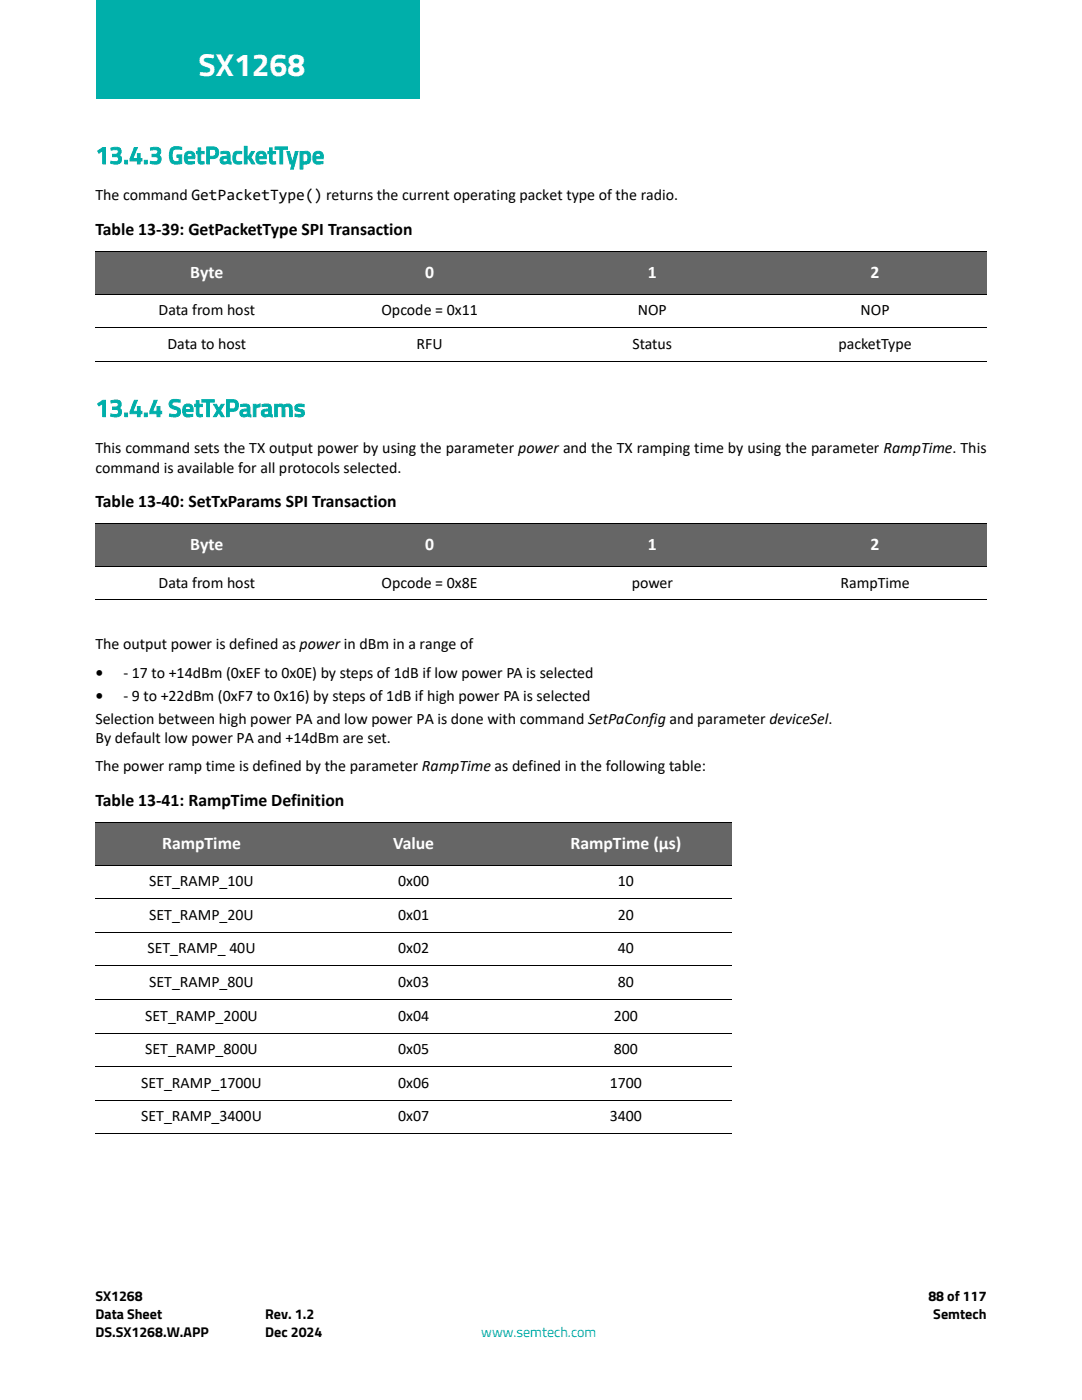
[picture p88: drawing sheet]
<svg xmlns="http://www.w3.org/2000/svg" width="216mm" height="279mm" viewBox="0 0 216 279" stroke-linecap="round" stroke-linejoin="round" font-family="sans-serif">
<defs><g id="words">
<text font-size="6.3" fill="#fff" x="39.6" y="15.1">SX1268</text>
<g font-size="4.9" fill="#00afaa">
<text x="19" y="32.7">13.4.3 GetPacketType</text>
<text x="19" y="83.1">13.4.4 SetTxParams</text>
</g>
<g font-size="3.5">
<text x="19" y="46.9">Table 13-39: GetPacketType SPI Transaction</text>
<text x="19" y="101.3">Table 13-40: SetTxParams SPI Transaction</text>
<text x="19" y="160.9">Table 13-41: RampTime Definition</text>
</g>
<g font-size="3.5" fill="#fff">
<text x="38" y="55.4">Byte</text>
<text x="84.8" y="55.4">0</text>
<text x="129.3" y="55.4">1</text>
<text x="173.7" y="55.4">2</text>
<text x="38" y="109.7">Byte</text>
<text x="84.8" y="109.7">0</text>
<text x="129.3" y="109.7">1</text>
<text x="173.7" y="109.7">2</text>
<text x="32.3" y="169.3">RampTime</text>
<text x="78.5" y="169.3">Value</text>
<text x="113.8" y="169.3">RampTime (µs)</text>
</g>
<g font-size="3.2">
<text x="19" y="40">The command GetPacketType() returns the current operating packet type of the radio.</text>
<text x="31.6" y="62.9">Data from host</text>
<text x="76.1" y="62.9">Opcode = 0x11</text>
<text x="127.3" y="62.9">NOP</text>
<text x="171.7" y="62.9">NOP</text>
<text x="33.4" y="69.6">Data to host</text>
<text x="83.1" y="69.6">RFU</text>
<text x="126.2" y="69.6">Status</text>
<text x="167.3" y="69.6">packetType</text>
<text x="19" y="90.4">This command sets the TX output power by using the parameter power and the TX ramping time by using the parameter RampTime. This</text>
<text x="19" y="94.3">command is available for all protocols selected.</text>
<text x="31.6" y="117.3">Data from host</text>
<text x="76.2" y="117.3">Opcode = 0x8E</text>
<text x="126.1" y="117.3">power</text>
<text x="167.7" y="117.3">RampTime</text>
<text x="19" y="129.6">The output power is defined as power in dBm in a range of</text>
<text x="19" y="135.2">•</text>
<text x="24.6" y="135.2">- 17 to +14dBm (0xEF to 0x0E) by steps of 1dB if low power PA is selected</text>
<text x="19" y="139.8">•</text>
<text x="24.6" y="139.8">- 9 to +22dBm (0xF7 to 0x16) by steps of 1dB if high power PA is selected</text>
<text x="19" y="144.4">Selection between high power PA and low power PA is done with command SetPaConfig and parameter deviceSel.</text>
<text x="19" y="148.3">By default low power PA and +14dBm are set.</text>
<text x="19" y="153.9">The power ramp time is defined by the parameter RampTime as defined in the following table:</text>
<text x="29.8" y="176.9">SET_RAMP_10U</text>
<text x="79.4" y="176.9">0x00</text>
<text x="123.3" y="176.9">10</text>
<text x="29.8" y="183.6">SET_RAMP_20U</text>
<text x="79.4" y="183.6">0x01</text>
<text x="123.3" y="183.6">20</text>
<text x="29.4" y="190.3">SET_RAMP_ 40U</text>
<text x="79.5" y="190.3">0x02</text>
<text x="123.3" y="190.3">40</text>
<text x="29.8" y="197">SET_RAMP_80U</text>
<text x="79.5" y="197">0x03</text>
<text x="123.3" y="197">80</text>
<text x="29" y="203.7">SET_RAMP_200U</text>
<text x="79.5" y="203.7">0x04</text>
<text x="122.5" y="203.7">200</text>
<text x="29" y="210.4">SET_RAMP_800U</text>
<text x="79.5" y="210.4">0x05</text>
<text x="122.5" y="210.4">800</text>
<text x="28.2" y="217.1">SET_RAMP_1700U</text>
<text x="79.5" y="217.1">0x06</text>
<text x="121.7" y="217.1">1700</text>
<text x="28.2" y="223.8">SET_RAMP_3400U</text>
<text x="79.5" y="223.8">0x07</text>
<text x="121.7" y="223.8">3400</text>
</g>
<g font-size="2.8">
<text x="19" y="259.7">SX1268</text>
<text x="19" y="263.2">Data Sheet</text>
<text x="52.9" y="263.2">Rev. 1.2</text>
<text x="185.2" y="259.7">88 of 117</text>
<text x="186.2" y="263.2">Semtech</text>
<text x="19" y="266.7">DS.SX1268.W.APP</text>
<text x="52.9" y="266.7">Dec 2024</text>
</g>
<text font-size="2.8" fill="#00afaa" x="96" y="266.7">www.semtech.com</text>
</g></defs>
<path d="M19.3 -.1h64.5v19.8h-64.5z" fill="#00afaa"/>
<g fill="#666">
<path d="M19 50.2h44.5v8.5h-44.5z"/>
<path d="M63.5 50.2h44.4v8.5h-44.4z"/>
<path d="M107.9 50.2h44.5v8.5h-44.5z"/>
<path d="M152.4 50.2h44.4v8.5h-44.4z"/>
<path d="M19 104.6h44.5v8.4h-44.5z"/>
<path d="M63.5 104.6h44.4v8.4h-44.4z"/>
<path d="M107.9 104.6h44.5v8.4h-44.5z"/>
<path d="M152.4 104.6h44.4v8.4h-44.4z"/>
<path d="M19 164.2h42.4v8.4h-42.4z"/>
<path d="M61.4 164.2h42.3v8.4h-42.3z"/>
<path d="M103.7 164.2h42.3v8.4h-42.3z"/>
</g>
<g fill="none" stroke="#000" stroke-width=".2">
<path d="M19 50.2h177.8M19 58.7h177.8M19 65.4h177.8M19 72.1h177.8M19 104.6h177.8M19 113h177.8M19 119.7h177.8M19 164.2h127M19 172.6h127M19 179.3h127M19 186.1h127M19 192.7h127"/>
<path d="M19 199.4h127M19 206.2h127M19 212.8h127M19 219.6h127M19 226.3h127"/>
</g>
<use href="#words"/>
</svg>
